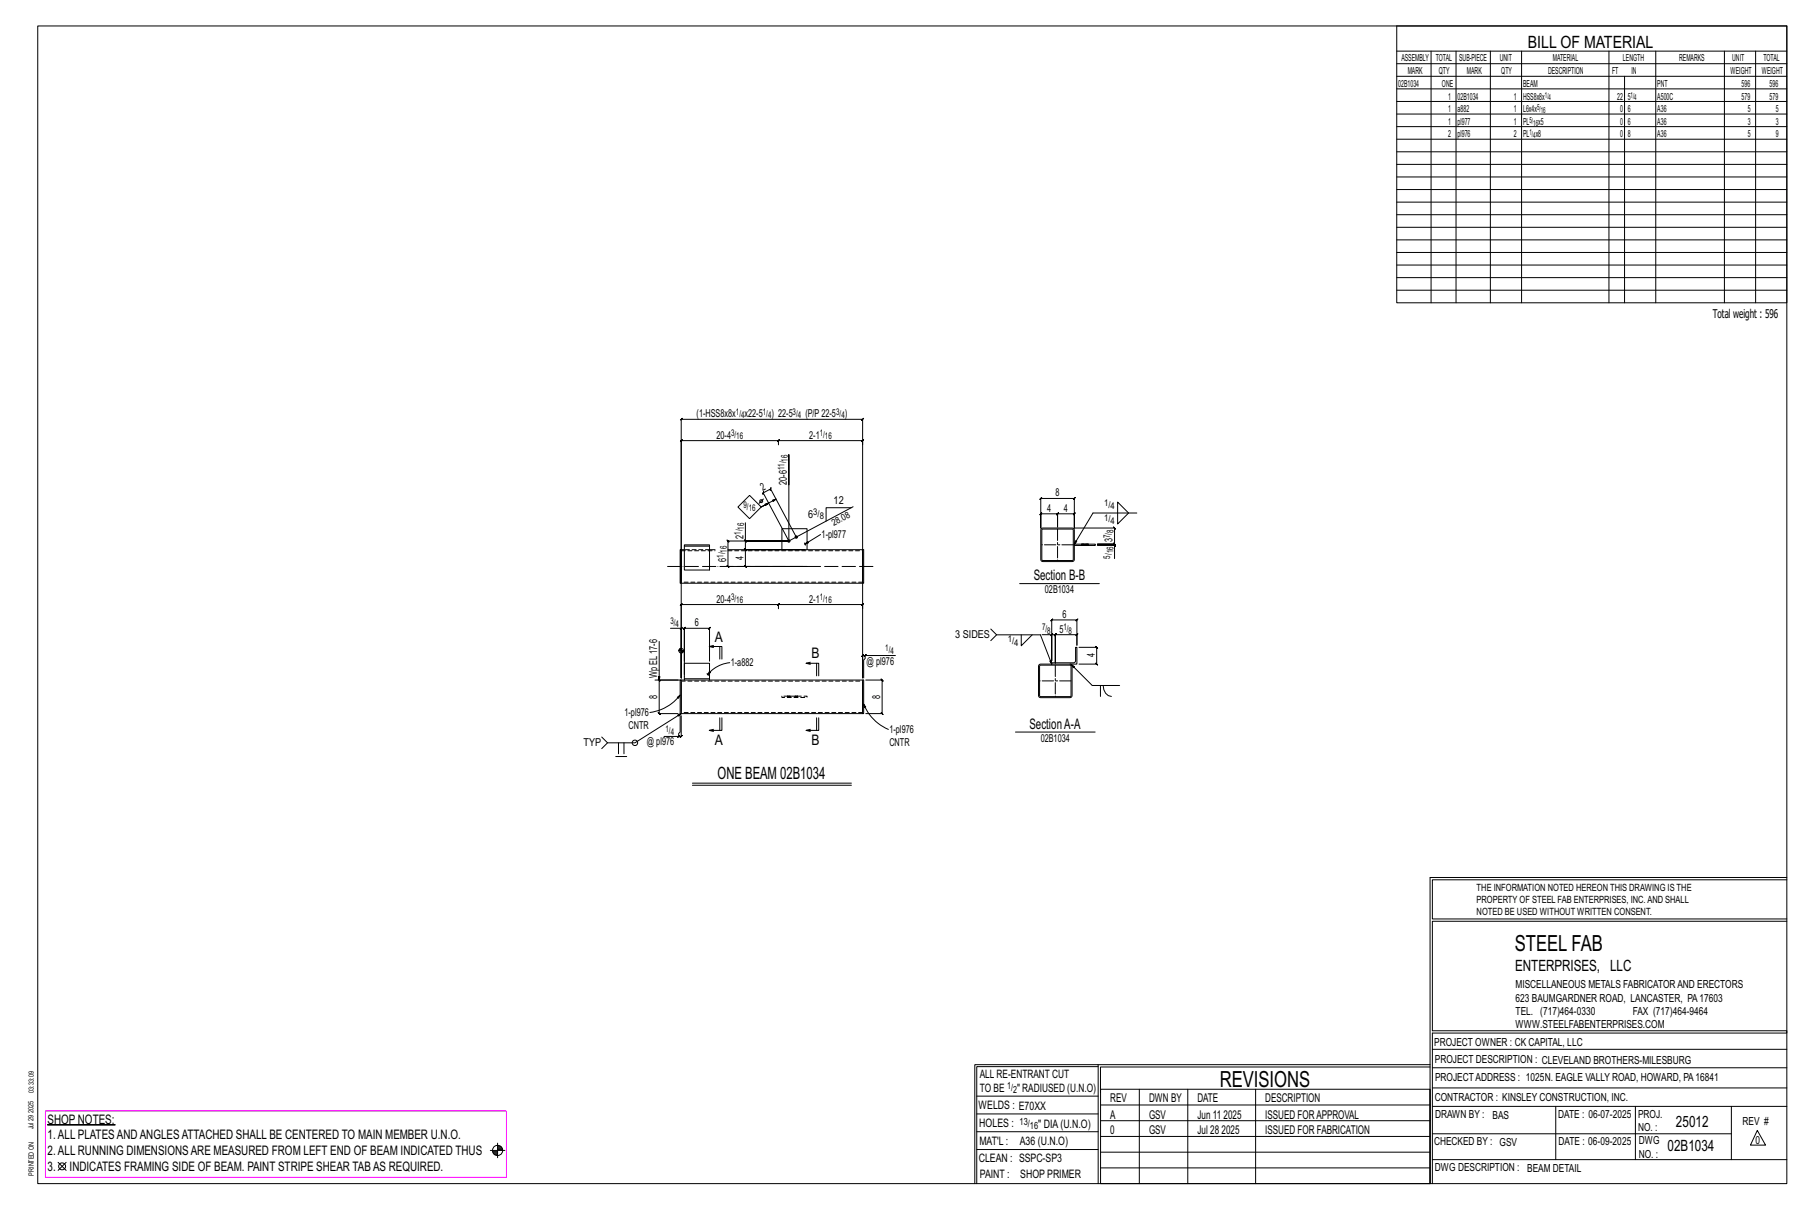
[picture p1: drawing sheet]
<svg xmlns="http://www.w3.org/2000/svg" width="914mm" height="610mm" viewBox="0 0 914 610" stroke-linecap="round" stroke-linejoin="round" font-family="sans-serif">
<defs><g id="words">
<g font-size="11.2">
<text x="764" y="480">STEEL FAB</text>
<text x="616" y="548">REVISIONS</text>
</g>
<g font-size="8.6">
<text x="771" y="24">BILL OF MATERIAL</text>
<text x="362" y="393">ONE BEAM 02B1034</text>
</g>
<g font-size="7.9">
<text x="765" y="490">ENTERPRISES, LLC</text>
<text x="846" y="569">25012</text>
<text x="842" y="581">02B1034</text>
</g>
<g font-size="7.3">
<text x="522" y="293">Section B-B</text>
<text x="361" y="324">A</text>
<text x="410" y="332">B</text>
<text x="520" y="368">SectionA-A</text>
<text x="361" y="376">A</text>
<text x="410" y="376">B</text>
</g>
<g font-size="6.6">
<text x="24" y="567">SHOP NOTES:</text>
<text x="24" y="575">1.ALL PLATESANDANGLESATTACHED SHALL BE CENTERED TO MAIN MEMBER U.N.O.</text>
<text x="24" y="583">2.ALL RUNNING DIMENSIONSARE MEASURED FROM LEFT END OF BEAM INDICATED THUS</text>
<text x="24" y="591">3.</text>
<text x="35" y="591">INDICATES FRAMING SIDE OF BEAM. PAINT STRIPE SHEAR TABAS REQUIRED.</text>
</g>
<g font-size="6.1">
<text x="864" y="161">Total weight : 596</text>
<text x="560" y="556">REV</text>
<text x="580" y="556">DWN BY</text>
<text x="604" y="556">DATE</text>
<text x="639" y="556">DESCRIPTION</text>
<text x="560" y="564">A</text>
<text x="580" y="564">GSV</text>
<text x="604" y="564">Jun 11</text>
<text x="617" y="564">2025</text>
<text x="639" y="564">ISSUED FORAPPROVAL</text>
<text x="560" y="572">0</text>
<text x="580" y="572">GSV</text>
<text x="604" y="572">Jul 28</text>
<text x="616" y="572">2025</text>
<text x="639" y="572">ISSUED FOR FABRICATION</text>
</g>
<g font-size="5.9">
<text x="494" y="560">WELDS : E70XX</text>
<text x="494" y="569">HOLES :</text>
<text x="524" y="569">&quot; DIA(U.N.O)</text>
<text x="494" y="578">MAT'L :</text>
<text x="515" y="578">A36 (U.N.O)</text>
<text x="494" y="586">CLEAN : SSPC-SP3</text>
<text x="495" y="595">PAINT :</text>
<text x="515" y="595">SHOP PRIMER</text>
</g>
<g font-size="5.8">
<text x="494" y="544">ALL RE-ENTRANT CUT</text>
<text x="494" y="551">TO BE</text>
<text x="513" y="551">&quot; RADIUSED (U.N.O)</text>
</g>
<g font-size="5.6">
<text x="765" y="499">MISCELLANEOUS METALS FABRICATORAND ERECTORS</text>
<text x="765" y="505">623 BAUMGARDNER ROAD, LANCASTER, PA17603</text>
<text x="765" y="512">TEL. (717)464-0330</text>
<text x="824" y="512">FAX (717)464-9464</text>
<text x="765" y="519">WWW.STEELFABENTERPRISES.COM</text>
<text x="724" y="528">PROJECT OWNER : CK CAPITAL, LLC</text>
<text x="724" y="537">PROJECT DESCRIPTION : CLEVELAND BROTHERS-MILESBURG</text>
<text x="724" y="545">PROJECTADDRESS : 1025N. EAGLE VALLY ROAD, HOWARD, PA16841</text>
<text x="724" y="556">CONTRACTOR : KINSLEY CONSTRUCTION, INC.</text>
<text x="724" y="564">DRAWN BY :</text>
<text x="753" y="564">BAS</text>
<text x="786" y="564">DATE : 06-07-2025</text>
<text x="827" y="564">PROJ.</text>
<text x="879" y="568">REV #</text>
<text x="827" y="571">NO. :</text>
<text x="724" y="578">CHECKED BY : GSV</text>
<text x="787" y="578">DATE : 06-09-2025</text>
<text x="827" y="578">DWG</text>
<text x="886" y="578">0</text>
<text x="827" y="584">NO. :</text>
<text x="724" y="591">DWG DESCRIPTION : BEAM DETAIL</text>
</g>
<g font-size="5.5">
<text x="352" y="211">(1-HSS8x8x</text>
<text x="376" y="211">x22-5</text>
<text x="389" y="211">) 22-5</text>
<text x="406" y="211">(P/P22-5</text>
<text x="426" y="211">)</text>
<text x="362" y="221">20-4</text>
<text x="408" y="221">2-1</text>
<text x="397" y="245" transform="rotate(-90 397 245)">20-6</text>
<text x="385" y="248" transform="rotate(-28 385 248)">2</text>
<text x="533" y="251">8</text>
<text x="421" y="254">12</text>
<text x="408" y="261">6</text>
<text x="528" y="258">4</text>
<text x="537" y="258">4</text>
<text x="375" y="272" transform="rotate(-90 375 272)">2</text>
<text x="415" y="272">1-pl977</text>
<text x="561" y="274" transform="rotate(-90 561 274)">3</text>
<text x="366" y="284" transform="rotate(-90 366 284)">6</text>
<text x="375" y="283" transform="rotate(-90 375 283)">4</text>
<text x="527" y="299">02B1034</text>
<text x="362" y="304">20-4</text>
<text x="408" y="304">2-1</text>
<text x="536" y="312">6</text>
<text x="351" y="316">6</text>
<text x="482" y="322">3 SIDES</text>
<text x="535" y="319">5</text>
<text x="437" y="335">@ pl976</text>
<text x="552" y="332" transform="rotate(-90 552 332)">4</text>
<text x="369" y="336">1-a882</text>
<text x="332" y="342" transform="rotate(-90 332 342)">Wp EL17-6</text>
<text x="332" y="353" transform="rotate(-90 332 353)">8</text>
<text x="444" y="353" transform="rotate(-90 444 353)">8</text>
<text x="315" y="361">1-pl976</text>
<text x="317" y="368">CNTR</text>
<text x="449" y="370">1-pl976</text>
<text x="294" y="377">TYP</text>
<text x="326" y="376">@ pl976</text>
<text x="449" y="377">CNTR</text>
<text x="525" y="374">02B1034</text>
</g>
<g font-size="5">
<text x="745" y="450">THE INFORMATION NOTED HEREON THIS DRAWING IS THE</text>
<text x="745" y="456">PROPERTY OF STEEL FAB ENTERPRISES, INC.AND SHALL</text>
<text x="745" y="462">NOTED BE USED WITHOUT WRITTEN CONSENT.</text>
<text x="508" y="550">1/</text>
<text x="511" y="551">2</text>
<text x="515" y="568">13/</text>
<text x="520" y="570">16</text>
</g>
<g font-size="4.9">
<text x="707" y="31">ASSEMBLY</text>
<text x="725" y="31">TOTAL</text>
<text x="736" y="31">SUB-PIECE</text>
<text x="757" y="31">UNIT</text>
<text x="784" y="31">MATERIAL</text>
<text x="819" y="31">LENGTH</text>
<text x="847" y="31">REMARKS</text>
<text x="874" y="31">UNIT</text>
<text x="890" y="31">TOTAL</text>
<text x="710" y="37">MARK</text>
<text x="726" y="37">QTY</text>
<text x="740" y="37">MARK</text>
<text x="758" y="37">QTY</text>
<text x="781" y="37">DESCRIPTION</text>
<text x="814" y="37">FT</text>
<text x="823" y="37">IN</text>
<text x="873" y="37">WEIGHT</text>
<text x="889" y="37">WEIGHT</text>
<text x="706" y="44">02B1034</text>
<text x="728" y="44">ONE</text>
<text x="769" y="44">BEAM</text>
<text x="836" y="44">PNT</text>
<text x="879" y="44">596</text>
<text x="893" y="44">596</text>
<text x="731" y="50">1</text>
<text x="736" y="50">02B1034</text>
<text x="764" y="50">1</text>
<text x="769" y="50">HSS8x8x</text>
<text x="816" y="50">22</text>
<text x="821" y="50">5</text>
<text x="836" y="50">A500C</text>
<text x="879" y="50">579</text>
<text x="893" y="50">579</text>
<text x="731" y="57">1</text>
<text x="736" y="57">a882</text>
<text x="764" y="57">1</text>
<text x="769" y="57">L6x4x</text>
<text x="818" y="57">0</text>
<text x="821" y="57">6</text>
<text x="836" y="57">A36</text>
<text x="882" y="57">5</text>
<text x="896" y="57">5</text>
<text x="731" y="63">1</text>
<text x="736" y="63">pl977</text>
<text x="764" y="63">1</text>
<text x="769" y="63">PL</text>
<text x="776" y="63">x5</text>
<text x="818" y="63">0</text>
<text x="821" y="63">6</text>
<text x="836" y="63">A36</text>
<text x="882" y="63">3</text>
<text x="896" y="63">3</text>
<text x="731" y="69">2</text>
<text x="736" y="69">pl976</text>
<text x="764" y="69">2</text>
<text x="769" y="69">PL x8</text>
<text x="818" y="69">0</text>
<text x="821" y="69">8</text>
<text x="836" y="69">A36</text>
<text x="882" y="69">5</text>
<text x="896" y="69">9</text>
</g>
<g font-size="4.7">
<text x="371" y="209">1/</text>
<text x="385" y="209">1/</text>
<text x="400" y="209">3/</text>
<text x="422" y="209">3/</text>
<text x="374" y="211">4</text>
<text x="388" y="211">4</text>
<text x="403" y="211">4</text>
<text x="425" y="211">4</text>
<text x="369" y="220">3/</text>
<text x="372" y="222">16</text>
<text x="414" y="220">1/</text>
<text x="416" y="222">16</text>
<text x="398" y="233" transform="rotate(-90 398 233)">16</text>
<text x="396" y="237" transform="rotate(-90 396 237)">11/</text>
<text x="375" y="256">9/</text>
<text x="557" y="255">1/</text>
<text x="560" y="257">4</text>
<text x="378" y="258">16</text>
<text x="410" y="260">3/</text>
<text x="414" y="262">8</text>
<text x="557" y="263">1/</text>
<text x="374" y="270" transform="rotate(-90 374 270)">1/</text>
<text x="376" y="267" transform="rotate(-90 376 267)">16</text>
<text x="421" y="265" transform="rotate(-28 421 265)">28.08</text>
<text x="560" y="264">4</text>
<text x="562" y="269" transform="rotate(-90 562 269)">8</text>
<text x="560" y="272" transform="rotate(-90 560 272)">7/</text>
<text x="365" y="281" transform="rotate(-90 365 281)">1/</text>
<text x="367" y="279" transform="rotate(-90 367 279)">16</text>
<text x="560" y="282" transform="rotate(-90 560 282)">5/</text>
<text x="562" y="279" transform="rotate(-90 562 279)">16</text>
<text x="369" y="303">3/</text>
<text x="372" y="305">16</text>
<text x="414" y="303">1/</text>
<text x="416" y="305">16</text>
<text x="338" y="315">3/</text>
<text x="341" y="316">4</text>
<text x="526" y="318">7/</text>
<text x="528" y="320">8</text>
<text x="537" y="318">1/</text>
<text x="539" y="320">8</text>
<text x="447" y="329">1/</text>
<text x="509" y="324">1/</text>
<text x="512" y="326">4</text>
<text x="449" y="330">4</text>
<text x="336" y="369">1/</text>
<text x="338" y="371">4</text>
</g>
<g font-size="4.2">
<text x="780" y="49">1/</text>
<text x="781" y="51">4</text>
<text x="823" y="49">1/</text>
<text x="825" y="51">4</text>
<text x="776" y="56">5/</text>
<text x="778" y="57">16</text>
<text x="772" y="62">5/</text>
<text x="774" y="63">16</text>
<text x="772" y="68">1/</text>
<text x="774" y="70">4</text>
</g>
<g font-size="3.7">
<text x="17" y="551" transform="rotate(-90 17 551)">03:33:09</text>
<text x="17" y="562" transform="rotate(-90 17 562)">2025</text>
<text x="17" y="570" transform="rotate(-90 17 570)">Jul 29</text>
<text x="17" y="593" transform="rotate(-90 17 593)">PRINTED ON</text>
</g>
</g></defs>
<g fill="#000" stroke="#000" stroke-width=".5">
<path d="M24 568h34z"/>
<circle cx="398" cy="273" r=".6"/>
<circle cx="402" cy="271" r=".6"/>
</g>
<g fill="none" stroke="#000" stroke-width=".5">
<path d="M19 13h883v584h-883zM705 13h197v140h-197zM705 26h197M705 32h197M705 39h197M722 26v127M735 26v127M752 26v127M768 26v127M812 26v127M820 39v114M836 26v127"/>
<path d="M870 26v127M886 26v127M705 45h197M705 51h197M705 58h197M705 64h197M705 70h197M705 77h197M705 83h197M705 89h197M705 96h197M705 102h197"/>
<path d="M705 108h197M705 115h197M705 121h197M705 127h197M705 134h197M705 140h197M705 146h197M393 224v-2l-1 1 1-1h-49l-1 1 1-1v66M393 222h42v1l1-1-1 2M393 222l-1 1zM372 256l6-6 6 6-6 6zM385 252l-2 2"/>
<path d="M392 252l-8 4 4-2M398 245v-16v44M430 256h-13v7M431 256l-33 17M525 252l1-1-1 1h17l1-1-1 1v14v-7h1l-1 1v-1h-8l-1 1 1-1v7v-7l-1 1 1-1h-9h1l-1 1v-1v7zM564 253l6 6-6 5zM574 259h-22l-10 16 1-2-1 2h11h-11M344 277v17h-1v-17h2M344 278v15M345 275h13v1h-13zM345 276v12h13v-12M358 277h3"/>
<path d="M367 277h69v17h-1M376 273l1 1zM376 264v9h22h-31l1 1-1-1v13v-1l1 1h-1h40h-31h1l-1-1v1v-9l1 1-1-1h30h-30l1 1-1-1v-4M395 277v-10h12v10M402 271l-13-24v-1v1l-4 2v-1v1l13 24M406 274v1M406 275h.1M414 270l-8 5M435 277v17h-91M435 278v15M526 267h16v16h-16zM526 267h15v16h-15z"/>
<path d="M542 266h20l1 1-1-1v9v-1l1 1h-1h-8h8v-1l1 1h-1M546 275h.1M547 275h.1M548 275h.1M549 275h.1M554 275h8v7M562 275l1 1zM515 295h40M344 317l-1 1zM344 317h1v1l1-1h-1v23M393 307v-2l-1 1 1-1h-49l-1 1 1-1v37v-25h-6M393 305h42v1l1-1-1 2"/>
<path d="M393 305l-1 1zM500 317l3 3h22l6 15-1-1v-1l1 2v-1h11l1-1v-6v8h-3M333 324v19M342 328h3M343 328h.1M343 327v1M344 327v1M344 327v15v-130h-1l1-1v1h91l1-1-1 1v130v-11l1-1-1 1h2M344 328v2M344 328v1M345 328v1M345 334v-17v1l1-1h-1h13v1l1-1h-1v17"/>
<path d="M357 340h.1M358 339h1l-2 1zM360 327l-2-1h6v7M360 326h-2M363 326v7M368 334a17 17 0 0 0-11 6M409 335h-2h6v6M409 334l-2 1M412 335v6M437 330l-1 1zM452 331h-15v1l-1 1v9M503 320l-3 3"/>
<path d="M515 320v6l6-6M524 335h17v17h-17zM525 336h15v15h-15zM526 320h5v13v-20h-1l1-1v1h12l1-1-1 1v13v-6h1l-1 1v-1h-10l-1 1 1-1v15v-15l-1 1 1-1h-2M530 321l1-1zM541 335l10 11h14M545 327h8v-1l1 1h-1v8l1 1-1-1h-8M331 343h13v17l-24 15h-13l-3-3M342 352l1-1-1 1zM342 343h-9h-1l1 1v-1v17h-1l1 1v-1h9M343 351a23 23 0 0 1-15 9M345 343h13"/>
<path d="M345 343v-8h13v8M357 340v1M397 351h.1M397 352h.1M399 351h.1M399 352h.1M401 351h.1M401 352h.1M402 351h.1M402 352h.1M435 343v17h-92v-17h93v17h-1M435 344v15"/>
<path d="M436 355l1 2h-1zM436 355a23 23 0 0 0 12 13M437 343h8l1 1-1-1v17l1 1-1-1h-8M555 346v5M557 346a5 5 0 0 0 4 5M307 375l-3 3M312 375v5M315 375v5M342 372l1-1zM343 361v8l-1 1v2h-7M344 361v11v-1l-1 1h1h-2M360 368l-2 1"/>
<path d="M363 362v7M364 362v7h-6h2M409 368l-2 1M412 362v7M413 362v7h-6h2M512 369h41M311 382h5M349 395h81M349 396h81M722 443v154M722 443h180M902 444h-179v20h179"/>
<path d="M902 465h-179v55h179v1h-179v76M554 538h-61v59M554 537h168M722 538h-167v13M723 539h179M723 530h179M493 553h61M555 550h167v47h-167zM555 558h167M575 550v47M599 550v47M634 550v47"/>
<path d="M723 549h179M723 558h179M785 558v27M825 558v27M874 558v27M251 577v7M251 579h2M251 580h3M251 578h2M493 571h61M493 562h61M555 573h167"/>
<path d="M555 566h167M723 572h151M887 570l4 8h-8zM29 587l4 4M33 587l-4 4M247 581h8M249 581h2M249 582h2M250 583h1M492 597v-60h62v60M493 580h61M555 589h167"/>
<path d="M555 581h167M723 585h179"/>
<circle cx="384" cy="253" r=".7"/>
<circle cx="344" cy="328" r="1.2"/>
<circle cx="320" cy="375" r="1.4"/>
<circle cx="31" cy="589" r="1.8"/>
<circle cx="251" cy="581" r="2.6"/>
</g>
<path d="M23 561h233v33h-233z" fill="none" stroke="#f0f" stroke-width=".5"/>
<g fill="none" stroke="#000" stroke-width=".5" stroke-dasharray="2 1.4">
<path d="M344 278h17M358 277h-13M367 278h68M546 275h.1M547 275h.1M547 275h-1M548 275h.1M549 275h.1M549 275h-1M435 294h-91M344 344h91M395 351h12v1h-12z"/>
<path d="M397 351v1M397 351h1M398 351l-1 1M398 351v1M398 351v1zM398 352h.1M399 351v1M399 351h.1M399 352h.1M399 352v-1M401 351v1M401 351h.1"/>
<path d="M402 351l-1 1M402 351v1zM402 352h.1M402 351v1M402 351h.1M402 352v-1M435 360h-91"/>
</g>
<path d="M337 286h105" fill="none" stroke="#000" stroke-width=".5" stroke-dasharray="6.8 1 0 1"/>
<path d="M534 267v16M542 275h-16M533 336v16M540 344h-15" fill="none" stroke="#000" stroke-width=".5" stroke-dasharray="5.8 1 1 1"/>
<use href="#words"/>
</svg>
